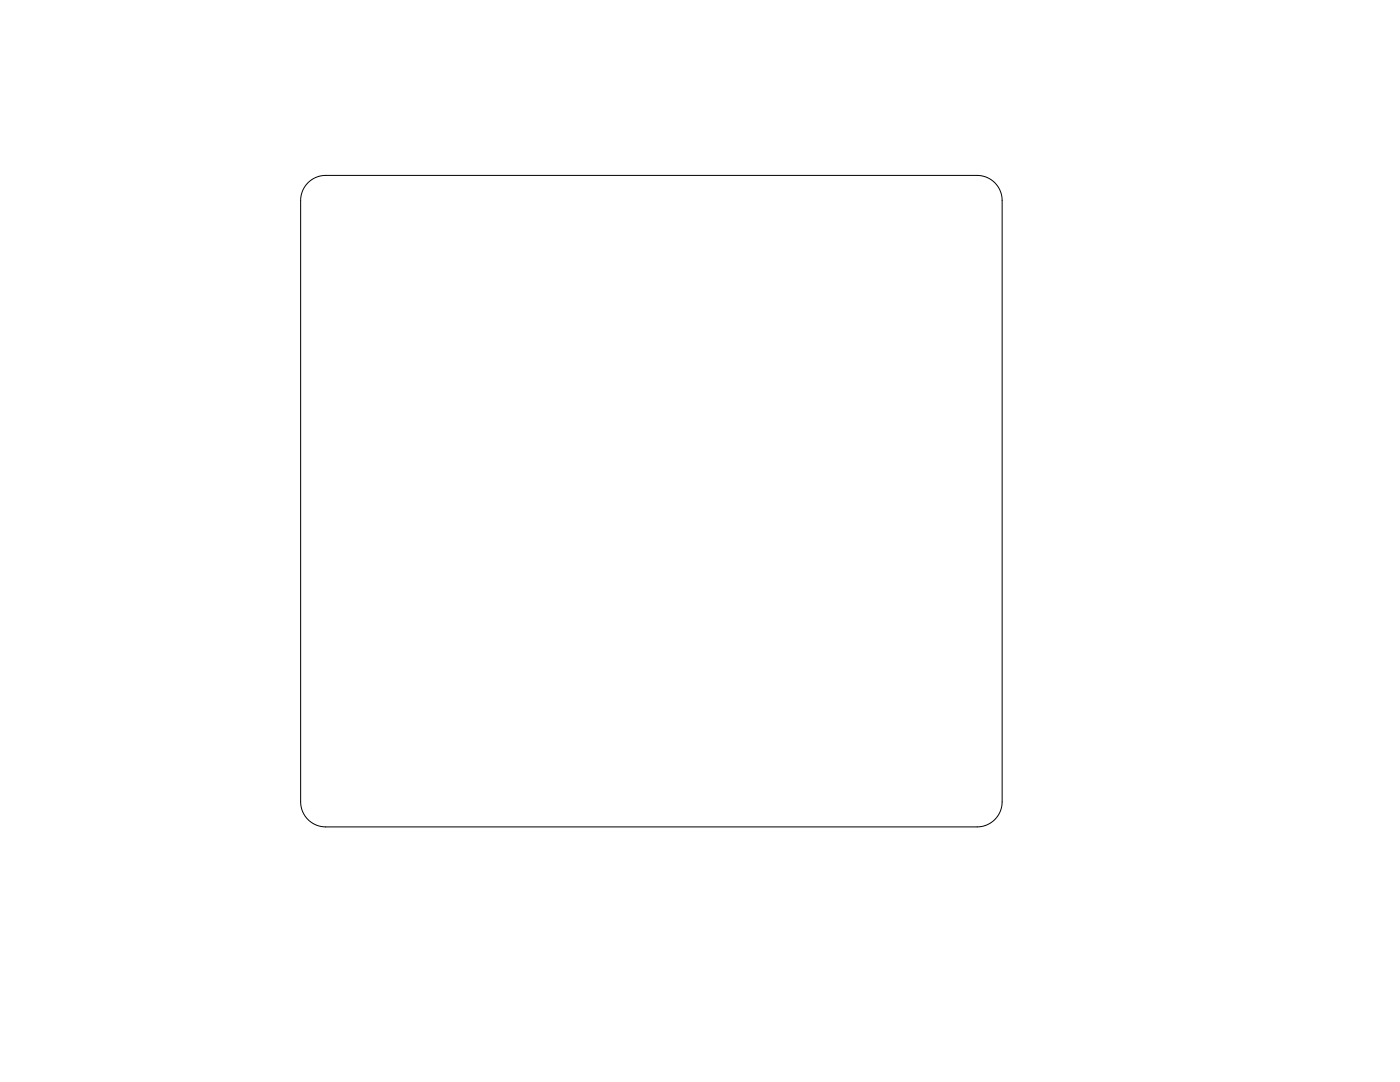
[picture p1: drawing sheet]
<svg xmlns="http://www.w3.org/2000/svg" width="279mm" height="216mm" viewBox="0 0 279 216" stroke-linecap="round" stroke-linejoin="round" font-family="sans-serif">
<path d="M61.5 36.5a5 5 0 0 1 3.5-1.5h130a5 5 0 0 1 5 5v120a5 5 0 0 1-5 5h-130a5 5 0 0 1-5-5v-120a5 5 0 0 1 1.5-3.5z" fill="none" stroke="#000" stroke-width=".2"/>
</svg>
